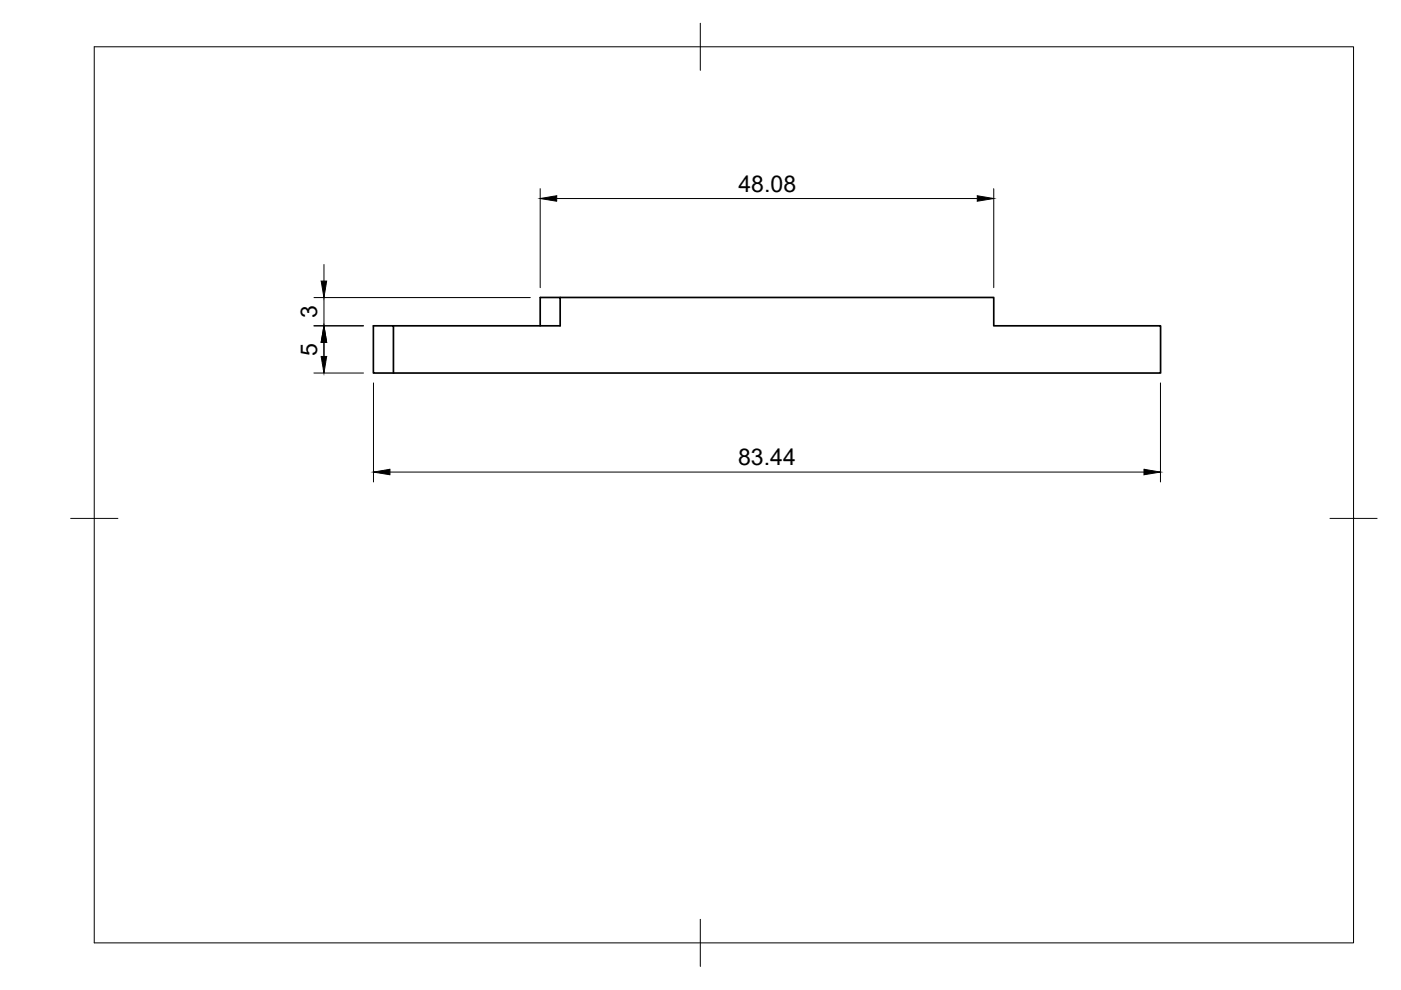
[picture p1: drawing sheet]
<svg xmlns="http://www.w3.org/2000/svg" width="297mm" height="210mm" viewBox="0 0 297 210" stroke-linecap="round" stroke-linejoin="round" font-family="sans-serif">
<defs><g id="words">
<g font-size="4.9">
<text x="156.6" y="40.6">48.08</text>
<text x="67.2" y="67.4" transform="rotate(-90 67.2 67.4)">3</text>
<text x="67.2" y="75.5" transform="rotate(-90 67.2 75.5)">5</text>
<text x="156.5" y="98.6">83.44</text>
</g>
</g></defs>
<!-- layer: Visible -->
<path d="M83.4 69.1h35.4v-6h-4.3v6M118.8 63.1h91.9v6h35.4v10h-166.9v-10h4.2v10" fill="none" stroke="#000" stroke-width=".36"/>
<!-- layer: BORDER -->
<path d="M20 9.9h267v190h-267zM148.5 4.9v10M15 109.9h10M282 109.9h10M148.5 194.9v10" fill="none" stroke="#000" stroke-width=".21"/>
<!-- layer: FD_Dimensions -->
<path d="M114.5 40v21M210.7 40v21M68.7 56.1v3.5M118 42.1h89.2M66.6 63.1h45.8M66.6 69.1h10.5M66.6 79.1h10.5M68.7 63.1v6M68.7 72.6v3.5M79.2 81.2v21M246 81.2v21M82.7 100.1h159.8" fill="none" stroke="#000" stroke-width=".21"/>
<path d="M68.1 59.6h1.2l-.6 3.5zM114.5 42.1l3.5-.6v1.2zM207.2 41.5l3.5 .6-3.5 .6zM68.7 69.1l.6 3.5h-1.2zM68.1 75.6h1.2l-.6 3.5zM79.2 100.1l3.5-.6v1.2zM242.5 99.5l3.5 .6-3.5 .6z" fill="#000" stroke="#000" stroke-width=".21"/>
<use href="#words"/>
</svg>
